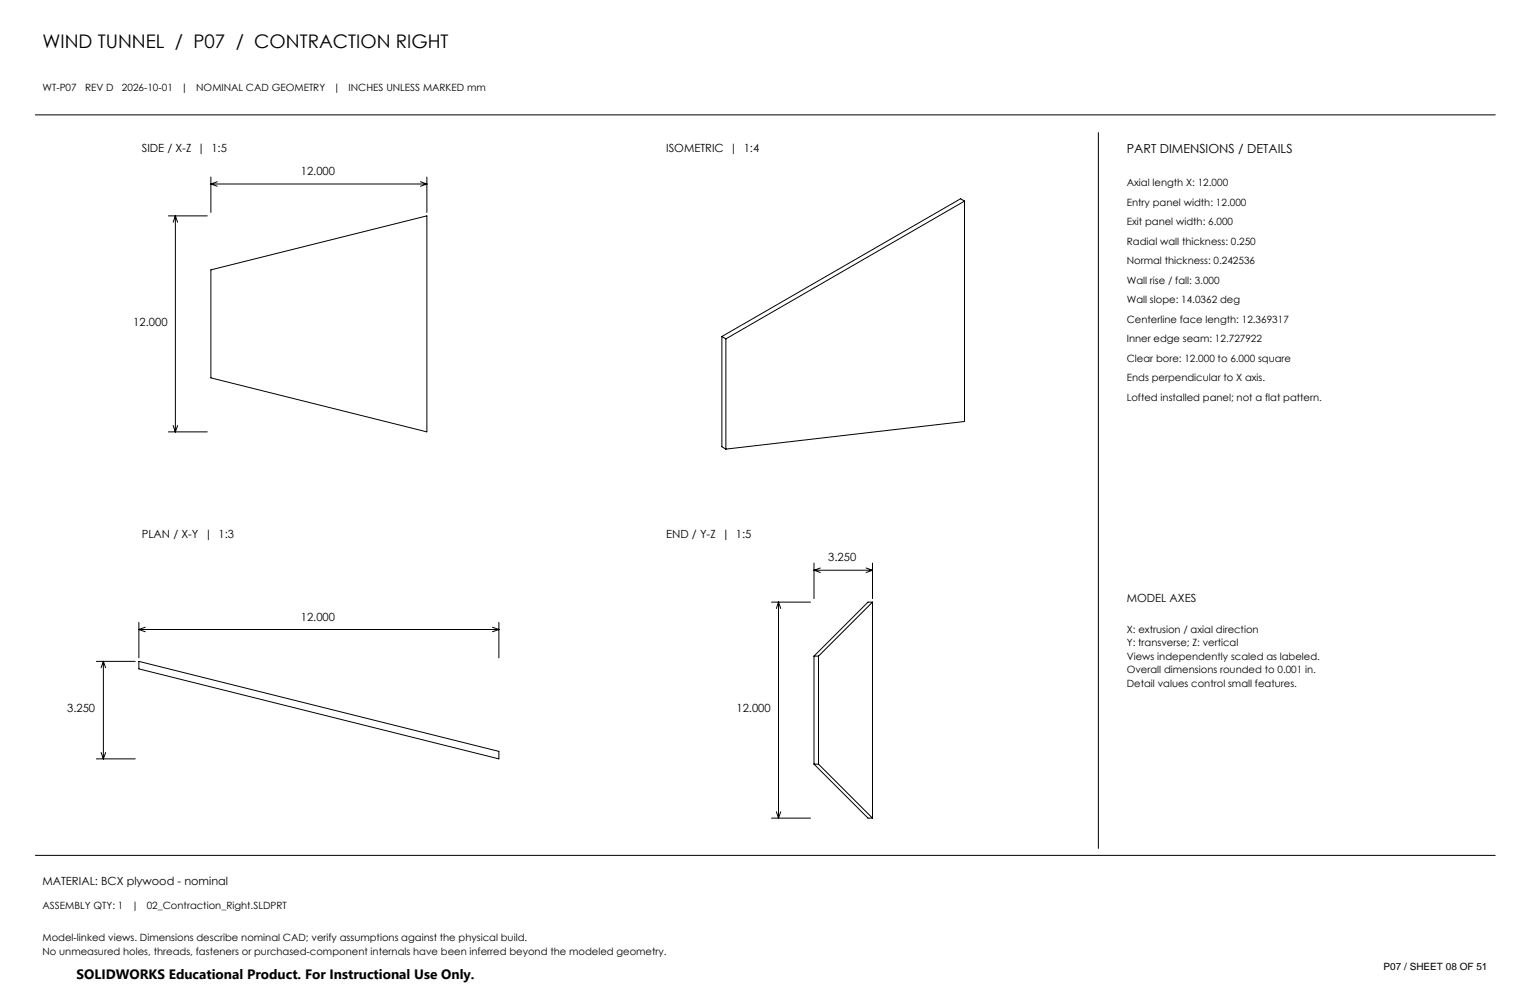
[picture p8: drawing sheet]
<svg xmlns="http://www.w3.org/2000/svg" width="432mm" height="279mm" viewBox="0 0 432 279" stroke-linecap="round" stroke-linejoin="round" font-family="sans-serif">
<defs><g id="words">
<text font-size="5.3" x="12" y="13.5">WIND TUNNEL / P07 / CONTRACTION RIGHT</text>
<text font-size="3.8" x="21.6" y="276.3">SOLIDWORKS Educational Product. For Instructional Use Only.</text>
<text font-size="3.5" x="318" y="43.2">PART DIMENSIONS / DETAILS</text>
<g font-size="3.2">
<text x="40" y="42.9">SIDE / X-Z | 1:5</text>
<text x="188" y="42.9">ISOMETRIC | 1:4</text>
<text x="84.9" y="49.4">12.000</text>
<text x="37.6" y="91.9">12.000</text>
<text x="40" y="151.9">PLAN / X-Y | 1:3</text>
<text x="188" y="151.9">END / Y-Z | 1:5</text>
<text x="233.7" y="158.4">3.250</text>
<text x="318" y="169.9">MODEL AXES</text>
<text x="84.9" y="175.1">12.000</text>
<text x="19" y="200.9">3.250</text>
<text x="207.8" y="200.9">12.000</text>
<text x="12" y="249.9">MATERIAL: BCX plywood - nominal</text>
</g>
<g font-size="2.8">
<text x="12" y="25.6">WT-P07</text>
<text x="24" y="25.6">REV D</text>
<text x="34.4" y="25.6">2026-10-01</text>
<text x="51.1" y="25.6">|</text>
<text x="55.4" y="25.6">NOMINAL CAD GEOMETRY</text>
<text x="94.1" y="25.6">|</text>
<text x="98.4" y="25.6">INCHES UNLESS MARKED mm</text>
<text x="318" y="52.6">Axial length X: 12.000</text>
<text x="318" y="58.1">Entry panel width: 12.000</text>
<text x="318" y="63.6">Exit panel width: 6.000</text>
<text x="318" y="69.1">Radial wall thickness: 0.250</text>
<text x="318" y="74.6">Normal thickness: 0.242536</text>
<text x="318" y="80.1">Wall rise / fall: 3.000</text>
<text x="318" y="85.6">Wall slope: 14.0362 deg</text>
<text x="318" y="91.1">Centerline face length: 12.369317</text>
<text x="318" y="96.6">Inner edge seam: 12.727922</text>
<text x="318" y="102.1">Clear bore: 12.000 to 6.000 square</text>
<text x="318" y="107.6">Ends perpendicular to X axis.</text>
<text x="318" y="113.1">Lofted installed panel; not a flat pattern.</text>
<text x="318" y="178.6">X: extrusion / axial direction</text>
<text x="318" y="182.4">Y: transverse; Z: vertical</text>
<text x="318" y="186.3">Views independently scaled as labeled.</text>
<text x="318" y="190.1">Overall dimensions rounded to 0.001 in.</text>
<text x="318" y="193.9">Detail values control small features.</text>
<text x="12" y="256.6">ASSEMBLY QTY: 1</text>
<text x="37.2" y="256.6">|</text>
<text x="41.4" y="256.6">02_Contraction_Right.SLDPRT</text>
<text x="12" y="265.6">Model-linked views. Dimensions describe nominal CAD; verify assumptions against the physical build.</text>
<text x="12" y="269.4">No unmeasured holes, threads, fasteners or purchased-component internals have been inferred beyond the modeled geometry.</text>
<text x="390.5" y="273.8">P07 / SHEET 08 OF 51</text>
</g>
</g></defs>
<g fill="none" stroke="#000" stroke-width=".28">
<path d="M10 32.4h412M310 37.4v202M59.5 50v9.9M59.5 51.9h61M59.5 51.9l1.8 .7M61.3 51.3l-1.8 .6M118.7 51.3l1.8 .6M120.5 50v9.9M120.5 51.9l-1.8 .7M272.2 56.8l-1.1-.7-67.4 38.9M272.2 56.8l-67.3 38.8M272.2 56.8v62.2l-67.3 7.8"/>
<path d="M47.5 60.9h11M49.5 60.9v61M49.5 60.9l-.6 1.8M49.5 60.9l.6 1.8M59.5 76.2l61-15.3v61l-61-15.3zM203.7 95l1.2 .6M203.7 95v31.1l1.2 .7M204.9 95.6v31.2M47.5 121.9h11M48.9 120.1l.6 1.8M50.1 120.1l-.6 1.8M229.7 158.9v10"/>
<path d="M246.2 158.9v10M39.2 175.6v10.1M39.2 177.7h101.6M39.2 177.7l1.8 .6M41 177l-1.8 .7M139 177l1.8 .7M140.8 175.6v10.1M140.8 177.7l-1.8 .6M217.7 169.9h11M219.7 169.9v61M219.7 169.9l-.6 1.8M219.7 169.9l.6 1.8"/>
<path d="M229.7 160.9h16.5M229.7 160.9l1.8 .7M231.5 160.3l-1.8 .6M244.4 160.3l1.8 .6M246.2 169.9h-1.2l-15.3 15.3M246.2 169.9l-15.2 15.3M246.2 169.9v61M246.2 160.9l-1.8 .7M27.2 186.7h11M29.2 186.7v27.5M29.2 186.7l-.7 1.8M29.2 186.7l.6 1.8"/>
<path d="M39.2 186.7l101.6 25.4v2.1l-101.6-25.4zM229.7 185.2h1.3M229.7 185.2v30.5M231 185.2v30.5M27.2 214.2h11M28.5 212.4l.7 1.8M29.8 212.4l-.6 1.8M229.7 215.7h1.3M229.7 215.7l15.3 15.2h1.2M231 215.7l15.2 15.2M217.7 230.9h11M219.1 229.1l.6 1.8"/>
<path d="M220.3 229.1l-.6 1.8M10 241.4h412"/>
</g>
<use href="#words"/>
</svg>
